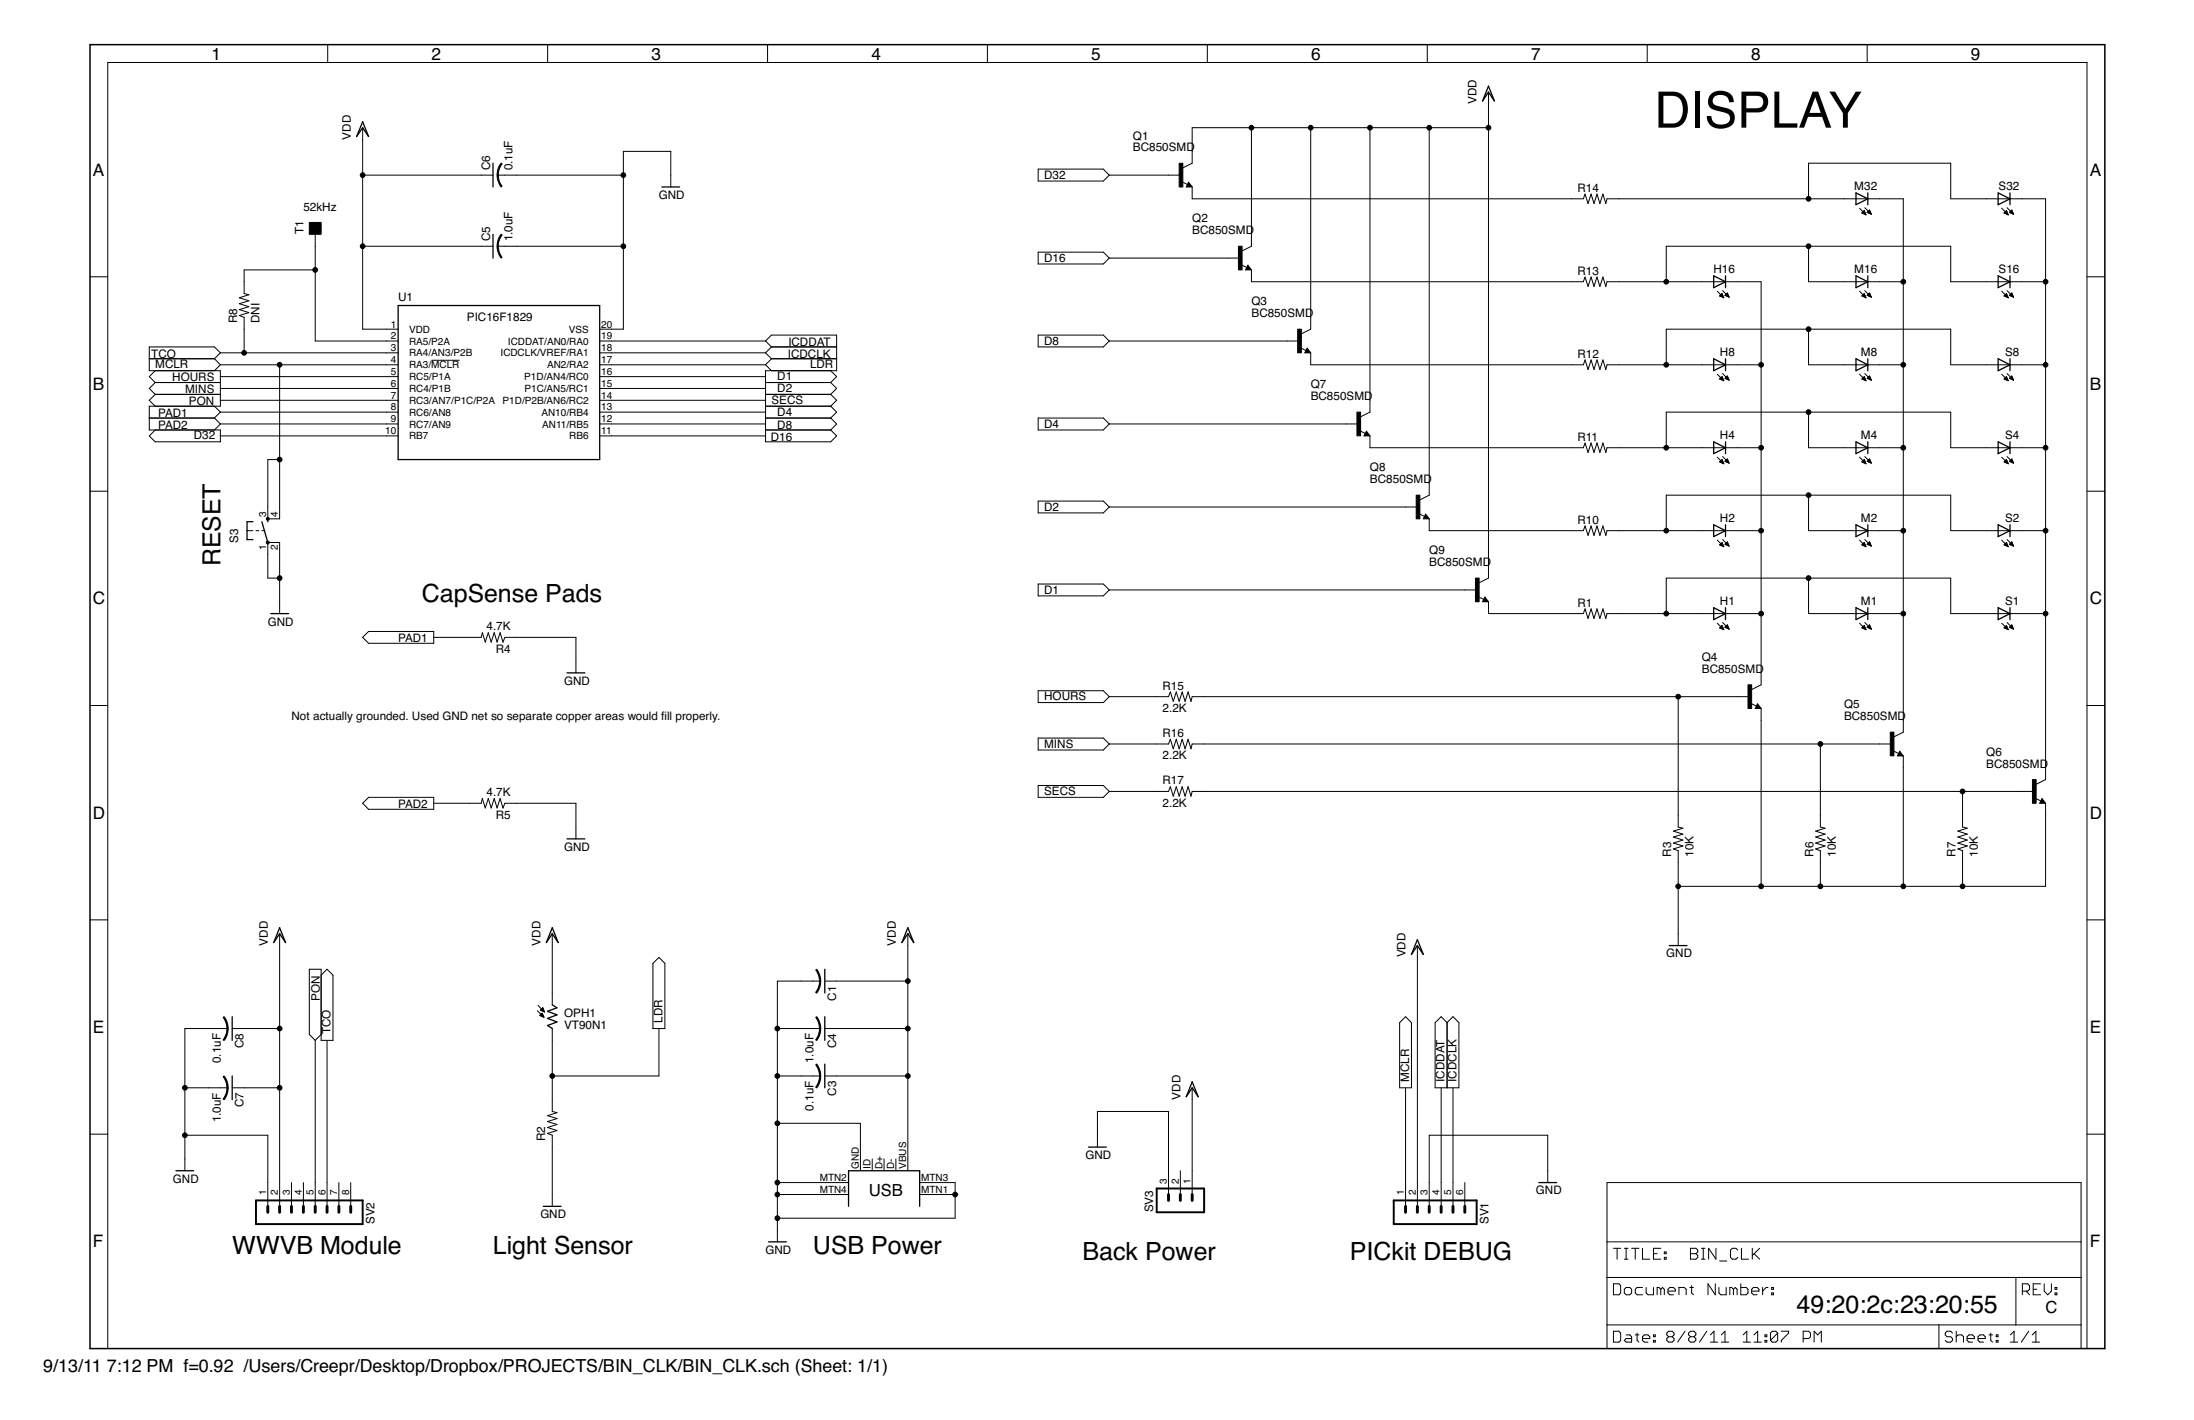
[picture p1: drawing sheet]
<svg xmlns="http://www.w3.org/2000/svg" width="432mm" height="279mm" viewBox="0 0 432 279" stroke-linecap="round" stroke-linejoin="round" font-family="sans-serif">
<defs><g id="words">
<text font-size="9.9" x="325.6" y="25.1">DISPLAY</text>
<g font-size="4.9">
<text x="43.4" y="111.4" transform="rotate(-90 43.4 111.4)">RESET</text>
<text x="83" y="118.4">CapSense Pads</text>
<text x="45.7" y="246.7">WWVB Module</text>
<text x="97" y="246.7">Light Sensor</text>
<text x="160" y="246.7">USB Power</text>
<text x="213" y="247.8">Back Power</text>
<text x="265.7" y="247.8">PICkit DEBUG</text>
<text x="353.6" y="258.3">49:20:2c:23:20:55</text>
</g>
<g font-size="3.5">
<text x="8.5" y="269.9">9/13/11</text>
<text x="21" y="269.9">7:12 PM f=0.92 /Users/Creepr/Desktop/Dropbox/PROJECTS/BIN_CLK/BIN_CLK.sch (Sheet: 1/1)</text>
</g>
<g font-size="3.4">
<text x="41.7" y="11.7">1</text>
<text x="84.9" y="11.7">2</text>
<text x="128.2" y="11.7">3</text>
<text x="171.5" y="11.7">4</text>
<text x="214.8" y="11.7">5</text>
<text x="258.1" y="11.7">6</text>
<text x="301.3" y="11.7">7</text>
<text x="344.6" y="11.7">8</text>
<text x="387.9" y="11.7">9</text>
<text x="18.3" y="34.6">A</text>
<text x="411.3" y="34.6">A</text>
<text x="18.3" y="76.8">B</text>
<text x="411.3" y="76.8">B</text>
<text x="18.3" y="118.9">C</text>
<text x="411.3" y="118.9">C</text>
<text x="18.3" y="161.1">D</text>
<text x="411.3" y="161.1">D</text>
<text x="18.3" y="203.3">E</text>
<text x="411.3" y="203.3">E</text>
<text x="18.3" y="245.5">F</text>
<text x="411.3" y="245.5">F</text>
</g>
<g font-size="3.3">
<text x="171" y="235.3">USB</text>
<text x="402.6" y="258.3">C</text>
</g>
<g font-size="2.3">
<text x="290.6" y="20.5" transform="rotate(-90 290.6 20.5)">VDD</text>
<text x="69" y="27.5" transform="rotate(-90 69 27.5)">VDD</text>
<text x="223" y="29.8">BC850SMD</text>
<text x="223" y="27.5">Q1</text>
<text x="96.4" y="33.5" transform="rotate(-90 96.4 33.5)">C6</text>
<text x="100.9" y="33.5" transform="rotate(-90 100.9 33.5)">0.1uF</text>
<text x="205.5" y="35.1">D32</text>
<text x="59.7" y="41.4">52kHz</text>
<text x="129.7" y="39.1">GND</text>
<text x="310.4" y="37.7">R14</text>
<text x="364.9" y="37.5">M32</text>
<text x="393.3" y="37.5">S32</text>
<text x="59.7" y="46.1" transform="rotate(-90 59.7 46.1)">T1</text>
<text x="96.4" y="47.5" transform="rotate(-90 96.4 47.5)">C5</text>
<text x="100.9" y="47.5" transform="rotate(-90 100.9 47.5)">1.0uF</text>
<text x="234.6" y="46.1">BC850SMD</text>
<text x="234.6" y="43.8">Q2</text>
<text x="205.5" y="51.5">D16</text>
<text x="337.2" y="53.8">H16</text>
<text x="364.9" y="53.8">M16</text>
<text x="393.3" y="53.8">S16</text>
<text x="78.4" y="59.2">U1</text>
<text x="310.4" y="54.1">R13</text>
<text x="46.7" y="63.6" transform="rotate(-90 46.7 63.6)">R8</text>
<text x="51.1" y="63.6" transform="rotate(-90 51.1 63.6)">DNI</text>
<text x="91.9" y="63.1">PIC16F1829</text>
<text x="246.3" y="62.4">BC850SMD</text>
<text x="246.3" y="60.1">Q3</text>
<text x="29.8" y="70.4">TCO</text>
<text x="155.1" y="70.4">ICDCLK</text>
<text x="155.2" y="68">ICDDAT</text>
<text x="205.5" y="67.8">D8</text>
<text x="310.4" y="70.4">R12</text>
<text x="338.5" y="70.1">H8</text>
<text x="366.2" y="70.1">M8</text>
<text x="394.6" y="70.1">S8</text>
<text x="30.5" y="72.5">MCLR</text>
<text x="33.9" y="75">HOURS</text>
<text x="36.4" y="77.4">MINS</text>
<text x="153" y="74.8">D1</text>
<text x="153" y="77.1">D2</text>
<text x="159.4" y="72.5">LDR</text>
<text x="258" y="76.4">Q7</text>
<text x="31.1" y="82">PAD1</text>
<text x="37.2" y="79.7">PON</text>
<text x="151.8" y="79.5">SECS</text>
<text x="153" y="81.8">D4</text>
<text x="258" y="78.8">BC850SMD</text>
<text x="31.1" y="84.4">PAD2</text>
<text x="38.1" y="86.5">D32</text>
<text x="151.7" y="86.7">D16</text>
<text x="153" y="84.4">D8</text>
<text x="205.5" y="84.1">D4</text>
<text x="310.4" y="86.7">R11</text>
<text x="338.5" y="86.5">H4</text>
<text x="366.2" y="86.5">M4</text>
<text x="394.6" y="86.5">S4</text>
<text x="269.6" y="95.1">BC850SMD</text>
<text x="269.6" y="92.8">Q8</text>
<text x="205.5" y="100.5">D2</text>
<text x="46.9" y="106.8" transform="rotate(-90 46.9 106.8)">S3</text>
<text x="310.4" y="103">R10</text>
<text x="338.5" y="102.8">H2</text>
<text x="366.2" y="102.8">M2</text>
<text x="394.6" y="102.8">S2</text>
<text x="281.3" y="111.4">BC850SMD</text>
<text x="281.3" y="109.1">Q9</text>
<text x="205.5" y="116.8">D1</text>
<text x="310.4" y="119.4">R1</text>
<text x="338.5" y="119.1">H1</text>
<text x="366.2" y="119.1">M1</text>
<text x="394.6" y="119.1">S1</text>
<text x="52.7" y="123.1">GND</text>
<text x="95.7" y="124">4.7K</text>
<text x="78.4" y="126.3">PAD1</text>
<text x="97.6" y="128.4">R4</text>
<text x="334.9" y="130.1">Q4</text>
<text x="111" y="134.7">GND</text>
<text x="205.5" y="137.8">HOURS</text>
<text x="228.8" y="135.7">R15</text>
<text x="334.9" y="132.4">BC850SMD</text>
<text x="57.4" y="141.7">Not actually grounded. Used GND net so separate copper areas would fll properly.</text>
<text x="130.1" y="141.7">i</text>
<text x="228.8" y="140.1">2.2K</text>
<text x="362.9" y="141.7">BC850SMD</text>
<text x="362.9" y="139.4">Q5</text>
<text x="205.5" y="147.1">MINS</text>
<text x="228.8" y="149.4">2.2K</text>
<text x="228.8" y="145">R16</text>
<text x="390.9" y="148.7">Q6</text>
<text x="228.8" y="154.4">R17</text>
<text x="390.9" y="151.1">BC850SMD</text>
<text x="78.4" y="159">PAD2</text>
<text x="95.7" y="156.7">4.7K</text>
<text x="97.6" y="161.1">R5</text>
<text x="205.5" y="156.4">SECS</text>
<text x="228.8" y="158.8">2.2K</text>
<text x="111" y="167.4">GND</text>
<text x="328.9" y="168.6" transform="rotate(-90 328.9 168.6)">R3</text>
<text x="333.3" y="168.6" transform="rotate(-90 333.3 168.6)">10K</text>
<text x="356.9" y="168.6" transform="rotate(-90 356.9 168.6)">R6</text>
<text x="361.3" y="168.6" transform="rotate(-90 361.3 168.6)">10K</text>
<text x="384.9" y="168.6" transform="rotate(-90 384.9 168.6)">R7</text>
<text x="389.3" y="168.6" transform="rotate(-90 389.3 168.6)">10K</text>
<text x="52.7" y="186" transform="rotate(-90 52.7 186)">VDD</text>
<text x="106.4" y="186" transform="rotate(-90 106.4 186)">VDD</text>
<text x="176.3" y="186" transform="rotate(-90 176.3 186)">VDD</text>
<text x="276.6" y="188.4" transform="rotate(-90 276.6 188.4)">VDD</text>
<text x="327.9" y="188.4">GND</text>
<text x="63" y="196.9" transform="rotate(-90 63 196.9)">PON</text>
<text x="164.5" y="196.9" transform="rotate(-90 164.5 196.9)">C1</text>
<text x="65.1" y="203.5" transform="rotate(-90 65.1 203.5)">TCO</text>
<text x="111" y="202.4">VT90N1</text>
<text x="111" y="200">OPH1</text>
<text x="130.4" y="201.2" transform="rotate(-90 130.4 201.2)">LDR</text>
<text x="43.5" y="209.2" transform="rotate(-90 43.5 209.2)">0.1uF</text>
<text x="47.9" y="206.2" transform="rotate(-90 47.9 206.2)">C8</text>
<text x="160.1" y="209.2" transform="rotate(-90 160.1 209.2)">1.0uF</text>
<text x="164.5" y="206.2" transform="rotate(-90 164.5 206.2)">C4</text>
<text x="164.5" y="215.6" transform="rotate(-90 164.5 215.6)">C3</text>
<text x="277.3" y="212.9" transform="rotate(-90 277.3 212.9)">MCLR</text>
<text x="284.3" y="212.9" transform="rotate(-90 284.3 212.9)">ICDDAT</text>
<text x="286.7" y="212.9" transform="rotate(-90 286.7 212.9)">ICDCLK</text>
<text x="43.5" y="220.9" transform="rotate(-90 43.5 220.9)">1.0uF</text>
<text x="47.9" y="217.9" transform="rotate(-90 47.9 217.9)">C7</text>
<text x="160.1" y="218.5" transform="rotate(-90 160.1 218.5)">0.1uF</text>
<text x="232.3" y="216.4" transform="rotate(-90 232.3 216.4)">VDD</text>
<text x="107.3" y="224.5" transform="rotate(-90 107.3 224.5)">R2</text>
<text x="34" y="232.7">GND</text>
<text x="213.6" y="228">GND</text>
<text x="106.4" y="239.7">GND</text>
<text x="226.9" y="238.5" transform="rotate(-90 226.9 238.5)">SV3</text>
<text x="302.3" y="235">GND</text>
<text x="73.7" y="240.9" transform="rotate(-90 73.7 240.9)">SV2</text>
<text x="293" y="240.9" transform="rotate(-90 293 240.9)">SV1</text>
<text x="150.7" y="246.7">GND</text>
</g>
<g font-size="2">
<text x="76.9" y="64.4">1</text>
<text x="80.5" y="65.5">VDD</text>
<text x="112" y="65.5">VSS</text>
<text x="118.3" y="64.4">20</text>
<text x="76.9" y="66.8">2</text>
<text x="76.9" y="69.1">3</text>
<text x="76.9" y="71.4">4</text>
<text x="80.5" y="67.8">RA5/P2A</text>
<text x="80.5" y="70.1">RA4/AN3/P2B</text>
<text x="98.5" y="70.1">ICDCLK/VREF/RA1</text>
<text x="100" y="67.8">ICDDAT/AN0/RA0</text>
<text x="118.3" y="71.4">17</text>
<text x="118.3" y="69.1">18</text>
<text x="118.3" y="66.8">19</text>
<text x="76.9" y="73.8">5</text>
<text x="76.9" y="76.1">6</text>
<text x="80.5" y="72.5">RA3/MCLR</text>
<text x="80.5" y="74.8">RC5/P1A</text>
<text x="80.5" y="77.1">RC4/P1B</text>
<text x="103.2" y="74.8">P1D/AN4/RC0</text>
<text x="103.2" y="77.1">P1C/AN5/RC1</text>
<text x="107.7" y="72.5">AN2/RA2</text>
<text x="118.3" y="76.1">15</text>
<text x="118.3" y="73.8">16</text>
<text x="76.9" y="78.4">7</text>
<text x="76.9" y="80.8">8</text>
<text x="76.9" y="83.1">9</text>
<text x="80.5" y="79.5">RC3/AN7/P1C/P2A</text>
<text x="80.5" y="81.8">RC6/AN8</text>
<text x="98.9" y="79.5">P1D/P2B/AN6/RC2</text>
<text x="106.6" y="81.8">AN10/RB4</text>
<text x="118.3" y="83.1">12</text>
<text x="118.3" y="80.8">13</text>
<text x="118.3" y="78.4">14</text>
<text x="75.8" y="85.4">10</text>
<text x="80.5" y="84.1">RC7/AN9</text>
<text x="80.5" y="86.5">RB7</text>
<text x="106.7" y="84.1">AN11/RB5</text>
<text x="112" y="86.5">RB6</text>
<text x="118.3" y="85.4">11</text>
<text x="52.4" y="101.8" transform="rotate(-90 52.4 101.8)">3</text>
<text x="54.7" y="101.8" transform="rotate(-90 54.7 101.8)">4</text>
<text x="52.4" y="108.2" transform="rotate(-90 52.4 108.2)">1</text>
<text x="54.7" y="108.2" transform="rotate(-90 54.7 108.2)">2</text>
<text x="161.3" y="232.4">MTN2</text>
<text x="169" y="230" transform="rotate(-90 169 230)">GND</text>
<text x="171.3" y="230" transform="rotate(-90 171.3 230)">ID</text>
<text x="173.7" y="230" transform="rotate(-90 173.7 230)">D+</text>
<text x="176" y="230" transform="rotate(-90 176 230)">D-</text>
<text x="178.3" y="230" transform="rotate(-90 178.3 230)">VBUS</text>
<text x="181.3" y="232.4">MTN3</text>
<text x="229.6" y="232.9" transform="rotate(-90 229.6 232.9)">3</text>
<text x="232" y="232.9" transform="rotate(-90 232 232.9)">2</text>
<text x="234.3" y="232.9" transform="rotate(-90 234.3 232.9)">1</text>
<text x="52.4" y="235.2" transform="rotate(-90 52.4 235.2)">1</text>
<text x="54.7" y="235.2" transform="rotate(-90 54.7 235.2)">2</text>
<text x="57" y="235.2" transform="rotate(-90 57 235.2)">3</text>
<text x="59.4" y="235.2" transform="rotate(-90 59.4 235.2)">4</text>
<text x="61.7" y="235.2" transform="rotate(-90 61.7 235.2)">5</text>
<text x="64" y="235.2" transform="rotate(-90 64 235.2)">6</text>
<text x="66.4" y="235.2" transform="rotate(-90 66.4 235.2)">7</text>
<text x="68.7" y="235.2" transform="rotate(-90 68.7 235.2)">8</text>
<text x="161.3" y="234.7">MTN4</text>
<text x="181.3" y="234.7">MTN1</text>
<text x="276.3" y="235.2" transform="rotate(-90 276.3 235.2)">1</text>
<text x="278.6" y="235.2" transform="rotate(-90 278.6 235.2)">2</text>
<text x="281" y="235.2" transform="rotate(-90 281 235.2)">3</text>
<text x="283.3" y="235.2" transform="rotate(-90 283.3 235.2)">4</text>
<text x="285.6" y="235.2" transform="rotate(-90 285.6 235.2)">5</text>
<text x="288" y="235.2" transform="rotate(-90 288 235.2)">6</text>
</g>
</g></defs>
<g fill="#000" stroke="#000" stroke-width=".2">
<path d="M21.2 12.3v253zM64.5 8.8v3.5zM107.8 8.8v3.5zM151.1 8.8v3.5zM194.3 8.8v3.5zM237.6 8.8v3.5zM280.9 8.8v3.5zM324.2 8.8v3.5zM367.5 8.8v3.5zM21.2 12.3h389.5zM71.4 25.1v2.4zM71.4 27.5v7z"/>
<path d="M94.7 34.5h2.3zM71.4 34.5h23.3zM98 34.5h1.4zM99.4 34.5h2.3zM101.7 34.5h21zM122.7 29.8v4.7zM122.7 29.8h9.3zM132 34.5v2.3zM132 29.8v4.7zM204.3 33.3v2.3zM204.3 35.6h12.8zM204.3 33.3h12.8z"/>
<path d="M217.1 33.3l1.2 1.2zM218.3 34.5l-1.2 1.1zM230 34.5h2.3zM218.3 34.5h11.7zM233.9 35.9l-.4 .9zM232.6 35.8l1.1 .5zM233.9 35.9l.7 .9zM234.6 36.8v2.3zM234.6 29.8v2.3zM232.8 33l1.8-.9zM233.5 36.8h1.1zM234.6 25.1v4.7z"/>
<path d="M234.6 39.1h74.7zM234.6 25.1h11.7zM246.3 25.1h11.7zM258 25.1h11.6zM269.6 25.1h11.7zM292.9 18.1v2.3zM281.3 25.1h11.6zM292.9 20.4v4.7zM309.3 39.1h2.3zM312 38.2l-.4 .9zM312 38.2l.5 1.8zM313.1 38.2l.6 1.8z"/>
<path d="M314.3 38.2l.6 1.8zM315.5 38.2l.5 1.8zM316.3 39.1h2.3zM318.6 39.1h37.3zM355.9 32.1v7zM355.9 39.1h7zM362.9 39.1h2.4zM365.3 39.1h2.3zM367.6 39.1h2.3zM369.9 39.1h4.7zM383.9 32.1v7zM355.9 32.1h28z"/>
<path d="M390.9 39.1h2.4zM383.9 39.1h7zM393.3 39.1h2.3zM395.6 39.1h2.3zM397.9 39.1h4.7zM17.7 54.5h3.5zM47.1 59.8l1.9-.6zM47.1 58.6l1.9-.6zM48 55.4v2.4zM48 53.1v2.3zM47.1 58.6l1.9 .6zM48 57.8l1 .2z"/>
<path d="M62 46.1v2.4zM62 48.5v4.6zM62 53.1v14zM48 53.1h14zM71.4 34.5v14zM94.7 48.5h2.3zM71.4 48.5h23.3zM98 48.5h1.4zM99.4 48.5h2.3zM101.7 48.5h21zM122.7 34.5v14zM204.3 49.6v2.3z"/>
<path d="M204.3 51.9h12.8zM204.3 49.6h12.8zM217.1 49.6l1.2 1.2zM218.3 50.8l-1.2 1.1zM241.6 50.8h2.4zM218.3 50.8h23.3zM245.6 52.2l-.5 .9zM244.3 52.1l1.1 .5zM245.6 52.2l.7 .9zM246.3 53.1v2.3zM246.3 46.1v2.4zM244.4 49.4l1.9-.9z"/>
<path d="M245.1 53.1h1.2zM246.3 25.1v21zM246.3 55.4h63zM309.3 55.4h2.3zM312 54.5l-.4 .9zM312 54.5l.5 1.9zM313.1 54.5l-.6 1.9zM313.1 38.2l-.6 1.8zM313.1 54.5l.6 1.9zM314.3 54.5l-.6 1.9zM314.3 38.2l-.6 1.8zM314.3 54.5l.6 1.9z"/>
<path d="M315.5 54.5l-.6 1.9zM315.5 38.2l-.6 1.8zM315.5 54.5l.5 1.9zM316.3 55.4l-.3 1zM316.3 39.1l-.3 .9zM316.3 55.4h2.3zM318.6 55.4h9.3zM327.9 48.5v6.9zM327.9 55.4h7zM334.9 55.4h2.4zM337.3 55.4h2.3zM338 57.3l1.3 1.3z"/>
<path d="M338.4 58.2l.5-.4zM338.5 58.3h.6zM338.5 58.1h.6zM338.6 58h.4zM338.7 58.4h.5zM338.8 57.9h.2zM338.9 57.8l.4 .8zM339 58.5h.2zM339 57.2l1.3 1.3zM338.4 58.2l.9 .4zM340 57.7l-.5 .4zM339.5 58.1h.7z"/>
<path d="M339.6 58h.5zM339.7 57.9h.4zM339.8 58.3h.4zM339.8 57.8h.2zM340 57.7l.3 .8zM340 58.4h.3zM339.5 58.1l.8 .4zM339.6 55.4h2.3zM341.9 55.4h4.7zM346.6 55.4v16.4zM355.9 48.5v6.9zM355.9 55.4h7z"/>
<path d="M327.9 48.5h28zM362.9 55.4h2.4zM365.3 55.4h2.3zM366 57.3l1.2 1.3zM366 41l1.2 1.3zM366.4 58.2l.5-.4zM366.4 41.9l.5-.5zM366.4 41.9h.7zM366.5 58.3h.6zM366.5 58.1h.6zM366.5 41.8h.6zM366.6 58h.4z"/>
<path d="M366.6 42h.5zM366.6 41.7h.4zM366.7 58.4h.4zM366.8 57.9h.2zM366.8 41.6h.1zM366.9 57.8l.3 .8zM366.9 41.4l.3 .9zM366.9 42.1h.3zM366.9 58.5h.3zM367 57.2l1.3 1.3zM367 40.9l1.3 1.2zM366.4 58.2l.8 .4z"/>
<path d="M366.4 41.9l.8 .4zM367.5 58.1l.4-.4zM367.5 41.8l.4-.5zM367.5 41.8h.7zM367.5 58.1h.7zM367.6 58h.5zM367.6 41.7h.5zM367.7 57.9h.4zM367.7 41.6h.3zM367.7 41.9h.5zM367.8 58.3h.4zM367.8 57.8h.2z"/>
<path d="M367.8 41.5h.2zM367.9 57.7l.4 .8zM367.9 41.3l.4 .8zM368 42h.2zM368 58.4h.2zM367.5 58.1l.8 .4zM367.5 41.8l.8 .3zM367.6 55.4h2.3zM369.9 55.4h4.7zM374.6 39.1v16.3zM383.9 48.5v6.9zM355.9 48.5h28z"/>
<path d="M390.9 55.4h2.4zM383.9 55.4h7zM393.3 55.4h2.3zM394 57.3l1.2 1.3zM394 41l1.2 1.3zM394.4 58.2l.5-.4zM394.4 41.9l.5-.5zM394.4 58.3h.7zM394.4 41.9h.7zM394.5 58.1h.5zM394.5 41.8h.5zM394.6 58h.4z"/>
<path d="M394.7 42h.4zM394.7 41.7h.3zM394.7 58.4h.4zM394.7 57.9h.2zM394.8 41.6h.1zM394.9 57.8l.3 .8zM394.9 41.4l.3 .9zM394.9 42.1h.3zM394.9 58.5h.3zM395 57.2l1.3 1.3zM395 40.9l1.3 1.2zM394.4 58.2l.8 .4z"/>
<path d="M394.4 41.9l.8 .4zM395.5 58.1l.4-.4zM395.5 41.8l.4-.5zM395.5 41.8h.6zM395.5 58.1h.6zM395.6 58h.5zM395.6 41.7h.5zM395.7 57.9h.3zM395.7 41.6h.3zM395.7 41.9h.5zM395.8 58.3h.4zM395.8 57.8h.2z"/>
<path d="M395.8 41.5h.2zM395.9 57.7l.4 .8zM395.9 41.3l.4 .8zM396 42h.2zM396 58.4h.2zM395.5 58.1l.8 .4zM395.5 41.8l.8 .3zM395.6 55.4h2.3zM397.9 55.4h4.7zM402.6 39.1v16.3zM410.7 54.5h3.6zM29.4 68.3v2.3z"/>
<path d="M29.4 70.6h12.8zM29.4 74.1l1.1 1.2zM29.4 74.1l1.1-1.2zM29.4 76.4l1.1 1.2zM29.4 76.4l1.1-1.1zM29.4 79.9v2.4zM29.4 70.6v2.3zM29.4 72.9h12.8zM29.4 78.8l1.1 1.1zM29.4 78.8l1.1-1.2zM30.5 75.3h12.9zM30.5 77.6h12.9z"/>
<path d="M30.5 79.9h12.9zM29.4 68.3h12.8zM29.4 79.9h12.8zM42.2 68.3l1.2 1.1zM43.4 69.4l-1.2 1.2zM43.4 72.9v2.4zM30.5 72.9h12.9zM43.4 75.3v2.3zM42.2 70.6l1.2 1.2zM43.4 71.8l-1.2 1.1zM43.4 77.6v2.3zM43.4 69.4h4.6z"/>
<path d="M43.4 71.8h11.6zM43.4 78.8h32.6zM47.1 62.1l1.9-.6zM47.1 60.9l1.9-.6zM48 62.4v2.4zM47.1 62.1l.9 .3zM48 69.4h28zM48 64.8v4.6zM47.1 60.9l1.9 .6zM47.1 59.8l1.9 .5zM55 71.8h21zM62 67.1h14z"/>
<path d="M71.4 48.5v16.3zM76 64.8h2.4zM76 67.1h2.4zM76 69.4h2.4zM76 71.8h2.4zM76 74.1h2.4zM76 76.4h2.4zM76 78.8h2.4zM43.4 76.4h32.6zM43.4 74.1h32.6zM71.4 64.8h4.6zM84.9 70.9h5.5z"/>
<path d="M118 78.8h2.4zM118 76.4h2.4zM118 74.1h2.4zM118 71.8h2.4zM118 69.4h2.4zM118 67.1h2.4zM118 64.8h2.4zM120.4 64.8h2.3zM122.7 48.5v16.3zM150.7 72.9v2.4zM150.7 72.9h12.8zM150.7 75.3v2.3z"/>
<path d="M150.7 75.3h12.8zM150.7 79.9h12.8zM150.7 71.8l1.1 1.1zM151.8 70.6l-1.1 1.2zM150.7 77.6v2.3zM150.7 67.1l1.1 1.2zM151.8 65.9l-1.1 1.2zM150.7 69.4l1.1 1.2zM150.7 69.4l1.1-1.1zM120.4 71.8h30.3zM120.4 78.8h30.3zM120.4 74.1h30.3z"/>
<path d="M120.4 76.4h30.3zM120.4 67.1h30.3zM120.4 69.4h30.3zM151.8 72.9h12.9zM151.8 68.3h12.9zM151.8 70.6h12.9zM150.7 77.6h12.8zM164.7 74.1l-1.2 1.2zM163.5 72.9l1.2 1.2zM164.7 76.4l-1.2 1.2zM163.5 75.3l1.2 1.1zM164.7 70.6v2.3z"/>
<path d="M163.5 77.6l1.2 1.2zM164.7 78.8l-1.2 1.1zM164.7 65.9v2.4zM151.8 65.9h12.9zM164.7 68.3v2.3zM204.3 65.9v2.4zM204.3 68.3h12.8zM204.3 65.9h12.8zM217.1 65.9l1.2 1.2zM218.3 67.1l-1.2 1.2zM253.3 67.1h2.3zM218.3 67.1h35z"/>
<path d="M257.3 68.5l-.5 .9zM255.9 68.4l1.1 .6zM257.3 68.5l.7 .9zM258 69.4v2.4zM258 62.4v2.4zM256.1 65.7l1.9-.9zM256.8 69.4h1.2zM258 25.1v37.3zM269.6 78.8v2.3zM269.6 25.1v53.7zM309.3 71.8h2.3zM258 71.8h51.3z"/>
<path d="M312 70.8l-.4 1zM312 70.8l.5 1.9zM313.1 70.8l-.6 1.9zM313.1 70.8l.6 1.9zM314.3 70.8l-.6 1.9zM314.3 70.8l.6 1.9zM315.5 70.8l-.6 1.9zM315.5 70.8l.5 1.9zM316.3 71.8l-.3 .9zM316.3 71.8h2.3zM318.6 71.8h9.3zM327.9 64.8v7z"/>
<path d="M327.9 71.8h7zM334.9 71.8h2.4zM337.3 71.8h2.3zM338 73.6l1.3 1.3zM338.9 74.1l-.5 .5zM338.5 74.6h.6zM338.5 74.5h.6zM338.6 74.4h.4zM338.7 74.3h.3zM338.8 74.7h.4zM338.8 74.2h.1zM338.9 74.1l.4 .8z"/>
<path d="M339 74.8h.2zM339 73.5l1.3 1.3zM338.4 74.6l.9 .3zM340 74l-.5 .4zM339.6 74.4h.5zM339.6 74.5h.6zM339.7 74.3h.4zM339.8 74.2h.2zM339.8 74.6h.4zM339.9 74.1h.1zM340 74l.3 .8zM340.1 74.7h.2z"/>
<path d="M339.5 74.4l.8 .4zM339.6 71.8h2.3zM341.9 71.8h4.7zM346.6 71.8v16.3zM355.9 64.8v7zM355.9 71.8h7zM327.9 64.8h28zM362.9 71.8h2.4zM365.3 71.8h2.3zM366 73.6l1.2 1.3zM366.9 74.1l-.5 .5zM366.5 74.6h.6z"/>
<path d="M366.5 74.5h.6zM366.6 74.4h.4zM366.7 74.3h.3zM366.8 74.7h.4zM366.9 74.1l.3 .8zM367 73.5l1.3 1.3zM367 74.8h.2zM366.4 74.6l.8 .3zM367.5 74.4l.4-.4zM367.6 74.5h.6zM367.6 74.4h.5zM367.7 74.3h.4z"/>
<path d="M367.8 74.2h.2zM367.8 74.6h.4zM367.9 74.1h.1zM367.9 74l.4 .8zM368.1 74.7h.2zM367.5 74.4l.8 .4zM367.6 71.8h2.3zM369.9 71.8h4.7zM374.6 55.4v16.4zM383.9 64.8v7zM355.9 64.8h28zM390.9 71.8h2.4z"/>
<path d="M383.9 71.8h7zM393.3 71.8h2.3zM394 73.6l1.2 1.3zM394.9 74.1l-.5 .5zM394.5 74.6h.6zM394.5 74.5h.6zM394.6 74.4h.4zM394.7 74.3h.2zM394.7 74.7h.4zM394.9 74.1l.3 .8zM395 74.8h.2zM395 73.5l1.3 1.3z"/>
<path d="M394.4 74.6l.8 .3zM395.5 74.4l.4-.4zM395.5 74.4h.6zM395.6 74.5h.6zM395.6 74.3h.4zM395.8 74.2h.2zM395.8 74.6h.4zM395.9 74.1h.1zM395.9 74l.4 .8zM396.1 74.7h.1zM395.5 74.4l.8 .4zM395.6 71.8h2.3z"/>
<path d="M397.9 71.8h4.7zM402.6 55.4v16.4zM17.7 96.6h3.5zM29.4 85.8l1.1 1.1zM29.4 85.8l1.1-1.2zM29.4 82.3h12.8zM29.4 82.3v2.3zM29.4 84.6h12.8zM30.5 86.9h12.9zM43.4 84.6v2.3zM30.5 84.6h12.9zM42.2 79.9l1.2 1.2z"/>
<path d="M43.4 81.1l-1.2 1.2zM42.2 82.3l1.2 1.1zM43.4 83.4l-1.2 1.2zM43.4 85.8h32.6zM52.7 99.8v2.3zM52.7 90.4h2.3zM52.7 90.4v9.4zM55 99.8v2.3zM55 90.4v9.4zM55 71.8v18.6zM76 81.1h2.4zM76 83.4h2.4z"/>
<path d="M76 85.8h2.4zM43.4 81.1h32.6zM43.4 83.4h32.6zM118 85.8h2.4zM118 83.4h2.4zM118 81.1h2.4zM150.7 84.6v2.3zM150.7 86.9h12.8zM150.7 82.3v2.3zM150.7 84.6h12.8zM150.7 79.9v2.4zM120.4 85.8h30.3z"/>
<path d="M120.4 83.4h30.3zM120.4 81.1h30.3zM150.7 82.3h12.8zM163.5 84.6l1.2 1.2zM164.7 85.8l-1.2 1.1zM163.5 82.3l1.2 1.1zM164.7 83.4l-1.2 1.2zM164.7 81.1l-1.2 1.2zM163.5 79.9l1.2 1.2zM204.3 82.3v2.3zM204.3 84.6h12.8zM204.3 98.6v2.3z"/>
<path d="M204.3 82.3h12.8zM204.3 98.6h12.8zM217.1 82.3l1.2 1.1zM218.3 83.4l-1.2 1.2zM217.1 98.6l1.2 1.2zM218.3 99.8l-1.2 1.1zM265 83.4h2.3zM218.3 83.4h46.7zM268.9 84.8l-.4 1zM267.6 84.7l1.1 .6zM268.9 84.8l.7 1zM269.6 85.8v2.3z"/>
<path d="M267.8 82l1.8-.9zM268.5 85.8h1.1zM269.6 88.1h39.7zM276.6 99.8h2.4zM218.3 99.8h58.3zM281.3 95.1v2.3zM279.4 98.4l1.9-1zM281.3 25.1v70zM309.3 88.1h2.3zM312 87.2l-.4 .9zM312 87.2l.5 1.8zM313.1 87.2l-.6 1.8z"/>
<path d="M313.1 87.2l.6 1.8zM314.3 87.2l-.6 1.8zM314.3 87.2l.6 1.8zM315.5 87.2l-.6 1.8zM315.5 87.2l.5 1.8zM316.3 88.1l-.3 .9zM316.3 88.1h2.3zM318.6 88.1h9.3zM327.9 97.4v7zM327.9 81.1v7zM327.9 88.1h7zM334.9 88.1h2.4z"/>
<path d="M337.3 88.1h2.3zM338 90l1.3 1.2zM338.4 90.9l.5-.5zM338.5 90.8h.6zM338.6 90.9h.5zM338.6 90.7h.4zM338.7 90.6h.3zM338.8 91.1h.4zM338.8 90.5h.1zM338.9 90.4l.4 .8zM339 89.8l1.3 1.3zM339.1 91.2h.1z"/>
<path d="M338.4 90.9l.9 .3zM340 90.3l-.5 .5zM339.5 90.7h.6zM339.6 90.8h.6zM339.6 90.6h.5zM339.7 90.5h.3zM339.9 90.4h.1zM339.9 90.9h.3zM340 90.3l.3 .8zM340.1 91.1h.2zM339.5 90.8l.8 .3zM339.6 88.1h2.3z"/>
<path d="M341.9 88.1h4.7zM346.6 88.1v16.3zM355.9 97.4v7zM327.9 97.4h28zM355.9 81.1v7zM355.9 88.1h7zM327.9 81.1h28zM362.9 88.1h2.4zM365.3 88.1h2.3zM366 90l1.2 1.2zM366.4 90.9l.5-.5zM366.5 90.8h.6z"/>
<path d="M366.5 90.9h.6zM366.6 90.7h.4zM366.7 90.6h.3zM366.8 91.1h.4zM366.8 90.5h.1zM366.9 90.4l.3 .8zM367 89.8l1.3 1.3zM367.1 91.2h.1zM366.4 90.9l.8 .3zM367.9 90.3l-.4 .5zM367.5 90.7h.6zM367.6 90.8h.6z"/>
<path d="M367.6 90.6h.5zM367.7 90.5h.3zM367.9 90.4h.1zM367.9 90.9h.3zM367.9 90.3l.4 .8zM368.1 91.1h.2zM367.5 90.8l.8 .3zM367.6 88.1h2.3zM369.9 88.1h4.7zM374.6 71.8v16.3zM355.9 97.4h28zM383.9 81.1v7z"/>
<path d="M355.9 81.1h28zM390.9 88.1h2.4zM383.9 88.1h7zM393.3 88.1h2.3zM394 90l1.2 1.2zM394.4 90.9l.5-.5zM394.5 90.8h.6zM394.5 90.9h.6zM394.6 90.7h.4zM394.7 90.6h.3zM394.8 91.1h.4zM394.8 90.5h.1z"/>
<path d="M394.9 90.4l.3 .8zM395 89.8l1.3 1.3zM395 91.2h.2zM394.4 90.9l.8 .3zM395.9 90.3l-.4 .5zM395.5 90.7h.6zM395.6 90.8h.6zM395.6 90.6h.5zM395.7 90.5h.3zM395.8 90.4h.2zM395.9 90.9h.3zM395.9 90.3l.4 .8z"/>
<path d="M396.1 91.1h.2zM395.5 90.8l.8 .3zM395.6 88.1h2.3zM397.9 88.1h4.7zM402.6 71.8v16.3zM410.7 96.6h3.6zM48.6 104.4h1.2zM50.4 104.4h.5zM51.5 104.4h.6zM52.7 106.7v2.4zM52.7 109.1v4.6zM52.7 113.7h2.3z"/>
<path d="M55 106.7v2.4zM52.7 102.1h2.3zM52.7 106.7h2.3zM55 118.4v2.3zM55 109.1v4.6zM55 113.7v4.7zM204.3 100.9h12.8zM204.3 114.9v2.3zM204.3 117.2h12.8zM204.3 114.9h12.8zM217.1 114.9l1.2 1.2zM218.3 116.1l-1.2 1.1z"/>
<path d="M280.6 101.2l-.5 .9zM279.3 101.1l1.1 .5zM280.6 101.2l.7 .9zM281.3 102.1v2.3zM280.1 102.1h1.2zM288.3 116.1h2.3zM218.3 116.1h70zM292.2 117.5l-.4 .9zM290.9 117.4l1.1 .6zM292.2 117.5l.7 .9zM292.9 111.4v2.3zM291.1 114.7l1.8-1z"/>
<path d="M291.8 118.4h1.1zM292.9 25.1v86.3zM309.3 104.4h2.3zM281.3 104.4h28zM312 103.5l-.4 .9zM312 119.8l.5 1.9zM312 103.5l.5 1.8zM313.1 103.5l-.6 1.8zM313.1 119.8l.6 1.9zM313.1 103.5l.6 1.8zM314.3 103.5l-.6 1.8zM314.3 119.8l.6 1.9z"/>
<path d="M314.3 103.5l.6 1.8zM315.5 103.5l-.6 1.8zM315.5 119.8l.5 1.9zM315.5 103.5l.5 1.8zM316.3 104.4l-.3 .9zM316.3 104.4h2.3zM318.6 104.4h9.3zM327.9 113.7v7zM327.9 104.4h7zM334.9 104.4h2.4zM337.3 104.4h2.3zM338 106.3l1.3 1.3z"/>
<path d="M338.9 106.7l-.5 .5zM338.5 107.2h.6zM338.6 107.1h.4zM338.6 107.3h.5zM338.7 107h.3zM338.8 106.8h.1zM338.9 107.4h.3zM338.9 106.7l.4 .9zM339 106.2l1.3 1.2zM339.1 107.5h.1zM338.4 107.2l.9 .4zM339.5 107.1l.5-.5z"/>
<path d="M339.5 107.1h.6zM339.6 107h.5zM339.7 107.2h.5zM339.7 106.8h.3zM339.8 106.7h.2zM339.9 107.3h.3zM340 106.6l.3 .8zM339.5 107.1l.8 .3zM339.6 104.4h2.3zM341.9 104.4h4.7zM346.6 104.4v16.3zM355.9 113.7v7z"/>
<path d="M327.9 113.7h28zM355.9 104.4h7zM362.9 104.4h2.4zM365.3 104.4h2.3zM366 106.3l1.2 1.3zM366.4 107.2l.5-.5zM366.5 107.2h.6zM366.6 107.1h.4zM366.6 107.3h.5zM366.7 107h.3zM366.8 106.8h.1zM366.8 107.4h.4z"/>
<path d="M366.9 106.7l.3 .9zM367 106.2l1.3 1.2zM367.1 107.5h.1zM366.4 107.2l.8 .4zM367.5 107.1l.4-.5zM367.5 107.1h.6zM367.6 107h.5zM367.7 107.2h.5zM367.7 106.8h.3zM367.8 106.7h.2zM367.9 107.3h.3zM367.9 106.6l.4 .8z"/>
<path d="M368.2 107.4h.1zM367.5 107.1l.8 .3zM367.6 104.4h2.3zM369.9 104.4h4.7zM374.6 88.1v16.3zM355.9 113.7h28zM383.9 97.4v7zM390.9 104.4h2.4zM383.9 104.4h7zM393.3 104.4h2.3zM394 106.3l1.2 1.3zM394.4 107.2l.5-.5z"/>
<path d="M394.5 107.2h.6zM394.6 107.1h.4zM394.6 107.3h.5zM394.7 107h.3zM394.8 106.8h.1zM394.8 107.4h.4zM394.9 106.7l.3 .9zM395 106.2l1.3 1.2zM395.1 107.5h.1zM394.4 107.2l.8 .4zM395.5 107.1l.4-.5zM395.5 107.1h.6z"/>
<path d="M395.6 107h.5zM395.6 107.2h.6zM395.7 106.8h.3zM395.8 106.7h.2zM395.9 107.3h.3zM395.9 106.6l.4 .8zM396.2 107.4h.1zM395.5 107.1l.8 .3zM395.6 104.4h2.3zM397.9 104.4h4.7zM402.6 88.1v16.3zM17.7 138.8h3.5z"/>
<path d="M71.4 125.4l1.1 1.2zM71.4 125.4l1.1-1.2zM72.5 126.6h12.9zM85.4 124.2v2.4zM72.5 124.2h12.9zM92.4 125.4h2.3zM85.4 125.4h7zM94.9 124.5l-.2 .9zM94.9 124.5l.6 1.8zM96.1 124.5l-.6 1.8zM96.1 124.5l.6 1.8zM97.3 124.5l-.6 1.8z"/>
<path d="M97.3 124.5l.5 1.8zM98.4 124.5l-.6 1.8zM98.4 124.5l.6 1.8zM99.4 125.4l-.4 .9zM99.4 125.4h2.3zM101.7 125.4h11.6zM113.3 130.1v2.3zM113.3 125.4v4.7zM204.3 135.9v2.3zM204.3 138.2h12.8zM204.3 135.9h12.8zM217.1 135.9l1.2 1.2z"/>
<path d="M218.3 137.1l-1.2 1.1zM227.6 137.1h2.4zM218.3 137.1h9.3zM230.3 136.1l-.3 1zM230.3 136.1l.6 1.9zM231.5 136.1l-.6 1.9zM231.5 136.1l.6 1.9zM232.7 136.1l-.6 1.9zM232.7 136.1l.5 1.9zM233.8 136.1l-.6 1.9zM233.8 136.1l.6 1.9zM234.6 137.1l-.2 .9z"/>
<path d="M234.6 137.1h2.4zM237 137.1h93.3zM292.9 118.4v2.3zM292.9 120.7h16.4zM309.3 120.7h2.3zM312 119.8l-.4 .9zM313.1 119.8l-.6 1.9zM314.3 119.8l-.6 1.9zM315.5 119.8l-.6 1.9zM316.3 120.7l-.3 1zM316.3 120.7h2.3zM318.6 120.7h9.3z"/>
<path d="M327.9 120.7h7zM330.3 137.1h11.6zM334.9 120.7h2.4zM337.3 120.7h2.3zM338 122.6l1.3 1.3zM338.9 123.1l-.5 .4zM338.5 123.5h.6zM338.6 123.4h.4zM338.6 123.6h.6zM338.7 123.3h.3zM338.8 123.2h.2zM338.9 123.1l.4 .8z"/>
<path d="M338.9 123.7h.3zM339 122.5l1.3 1.3zM338.4 123.5l.9 .4zM340 123l-.5 .4zM339.5 123.4h.6zM339.6 123.3h.5zM339.7 123.2h.4zM339.7 123.5h.5zM339.8 123.1h.2zM340 123l.3 .8zM340 123.6h.3zM339.5 123.4l.8 .4z"/>
<path d="M339.6 120.7h2.3zM341.9 137.1h2.4zM345.9 138.5l-.5 .9zM344.6 138.4l1.1 .5zM345.9 138.5l.7 .9zM346.6 132.4v2.3zM344.7 135.7l1.9-1zM345.4 139.4h1.2zM341.9 120.7h4.7zM346.6 120.7v11.7zM355.9 120.7h7zM362.9 120.7h2.4z"/>
<path d="M365.3 120.7h2.3zM366 122.6l1.2 1.3zM366.4 123.5l.5-.4zM366.4 123.5h.7zM366.5 123.4h.6zM366.6 123.6h.5zM366.7 123.3h.3zM366.8 123.2h.1zM366.9 123.1l.3 .8zM366.9 123.7h.3zM367 122.5l1.3 1.3zM366.4 123.5l.8 .4z"/>
<path d="M367.5 123.4l.4-.4zM367.5 123.4h.7zM367.6 123.3h.5zM367.7 123.5h.5zM367.7 123.2h.3zM367.8 123.1h.2zM367.9 123l.4 .8zM368 123.6h.2zM367.5 123.4l.8 .4zM367.6 120.7h2.3zM369.9 120.7h4.7zM374.6 104.4v16.3z"/>
<path d="M383.9 113.7v7zM390.9 120.7h2.4zM383.9 120.7h7zM393.3 120.7h2.3zM394 122.6l1.2 1.3zM394.4 123.5l.5-.4zM394.4 123.5h.7zM394.5 123.4h.5zM394.6 123.6h.5zM394.7 123.3h.3zM394.8 123.2h.1zM394.9 123.1l.3 .8z"/>
<path d="M394.9 123.7h.3zM395 122.5l1.3 1.3zM394.4 123.5l.8 .4zM395.5 123.4l.4-.4zM395.5 123.4h.6zM395.6 123.3h.5zM395.7 123.2h.3zM395.7 123.5h.5zM395.8 123.1h.2zM395.9 123l.4 .8zM396 123.6h.2zM395.5 123.4l.8 .4z"/>
<path d="M395.6 120.7h2.3zM397.9 120.7h4.7zM402.6 104.4v16.3zM410.7 138.8h3.6zM71.4 158.1l1.1 1.1zM71.4 158.1l1.1-1.2zM72.5 159.2h12.9zM85.4 156.9v2.3zM72.5 156.9h12.9zM92.4 158.1h2.3zM85.4 158.1h7zM94.9 157.1l-.2 1z"/>
<path d="M94.9 157.1l.6 1.9zM96.1 157.1l-.6 1.9zM96.1 157.1l.6 1.9zM97.3 157.1l-.6 1.9zM97.3 157.1l.5 1.9zM98.4 157.1l-.6 1.9zM98.4 157.1l.6 1.9zM99.4 158.1l-.4 .9zM99.4 158.1h2.3zM101.7 158.1h11.6zM113.3 158.1v4.6zM204.3 145.2v2.4z"/>
<path d="M204.3 147.6h12.8zM204.3 154.6v2.3zM204.3 156.9h12.8zM204.3 145.2h12.8zM204.3 154.6h12.8zM217.1 145.2l1.2 1.2zM218.3 146.4l-1.2 1.2zM217.1 154.6l1.2 1.1zM218.3 155.7l-1.2 1.2zM227.6 146.4h2.4zM227.6 155.7h2.4zM218.3 146.4h9.3z"/>
<path d="M218.3 155.7h9.3zM230.3 145.5l-.3 .9zM230.3 154.8l-.3 .9zM230.3 145.5l.6 1.8zM230.3 154.8l.6 1.9zM231.5 145.5l-.6 1.8zM231.5 154.8l-.6 1.9zM231.5 145.5l.6 1.8zM231.5 154.8l.6 1.9zM232.7 145.5l-.6 1.8zM232.7 154.8l-.6 1.9zM232.7 145.5l.5 1.8z"/>
<path d="M232.7 154.8l.5 1.9zM233.8 145.5l-.6 1.8zM233.8 154.8l-.6 1.9zM233.8 145.5l.6 1.8zM233.8 154.8l.6 1.9zM234.6 146.4l-.2 .9zM234.6 155.7l-.2 1zM234.6 146.4h2.4zM234.6 155.7h2.4zM237 146.4h121.3zM237 155.7h149.2zM346.6 139.4v2.3z"/>
<path d="M346.6 141.7v32.7zM358.3 146.4h11.6zM369.9 146.4h2.4zM373.9 147.8l-.5 .9zM372.5 147.7l1.2 .6zM373.9 147.8l.7 .9zM374.6 148.7v2.4zM374.6 141.7v2.4zM372.7 145l1.9-.9zM373.4 148.7h1.2zM374.6 151.1v23.3zM374.6 120.7v21z"/>
<path d="M386.2 155.7h11.7zM397.9 155.7h2.3zM401.9 157.1l-.5 1zM400.5 157l1.2 .6zM401.9 157.1l.7 1zM402.6 151.1v2.3zM400.7 154.3l1.9-.9zM401.4 158.1h1.2zM402.6 120.7v30.4zM113.3 162.7v2.4zM329.3 167l1.9-.5zM329.3 165.9l1.9-.6z"/>
<path d="M329.3 164.7l1.9-.6zM329.3 163.5l1.9-.5zM330.3 160.4v2.3zM330.3 167.4v2.3zM329.3 167l1 .4zM330.3 169.7v4.7zM330.3 174.4h16.3zM330.3 137.1v23.3zM329.3 165.9l1.9 .6zM329.3 164.7l1.9 .6zM329.3 163.5l1.9 .6zM330.3 162.7l.9 .3z"/>
<path d="M346.6 174.4h11.7zM357.3 167l1.9-.5zM357.3 165.9l1.9-.6zM357.3 164.7l1.9-.6zM357.3 163.5l1.9-.5zM358.3 160.4v2.3zM358.3 167.4v2.3zM357.3 167l1 .4zM358.3 169.7v4.7zM358.3 174.4h16.3zM358.3 146.4v14zM357.3 165.9l1.9 .6z"/>
<path d="M357.3 164.7l1.9 .6zM357.3 163.5l1.9 .6zM358.3 162.7l.9 .3zM374.6 174.4h11.6zM385.3 167l1.9-.5zM385.3 165.9l1.9-.6zM385.3 164.7l1.9-.6zM385.3 163.5l1.9-.5zM386.2 160.4v2.3zM386.2 167.4v2.3zM385.3 167l.9 .4zM386.2 169.7v4.7z"/>
<path d="M386.2 155.7v4.7zM385.3 165.9l1.9 .6zM385.3 164.7l1.9 .6zM385.3 163.5l1.9 .6zM386.2 162.7l1 .3zM402.6 158.1v2.3zM402.6 160.4v14zM386.2 174.4h16.4zM17.7 181h3.5zM55 183.7v2.4zM55 186.1v16.3zM60.9 190.7v12.8z"/>
<path d="M60.9 190.7h2.3zM63.2 191.9v12.8zM64.4 190.7l-1.2 1.2zM64.4 190.7l1.1 1.2zM105.8 198.9l1.3 1.3zM105.9 197.8l1.3 1.3zM106.2 199.8l.5-.5zM106.3 199.7h.6zM106.3 199.9h.6zM106.4 198.8l.4-.5zM106.4 198.8h.6zM106.4 199.6h.4z"/>
<path d="M106.4 198.6h.6zM106.5 199.5h.3zM106.6 198.5h.3zM106.6 200h.4zM106.6 198.9h.5zM106.6 199.4h.1zM106.7 198.4h.2zM106.7 199.3l.4 .9zM106.8 198.3l.4 .8zM106.9 199h.2zM106.4 198.8l.8 .3zM108.7 195.4v2.3z"/>
<path d="M108.7 183.7v2.4zM108.7 186.1v9.3zM128.5 189.5v12.9zM128.5 189.5l1.2-1.1zM129.7 188.4l1.2 1.1zM153 193v9.4zM157.7 193h2.3zM153 193h4.7zM160 193h1.4zM162.3 193h2.4zM164.7 193h14zM178.7 183.7v2.4z"/>
<path d="M178.7 186.1v6.9zM178.7 193v9.4zM279 186.1v2.3zM330.3 183.7v2.4zM330.3 174.4v9.3zM410.7 181h3.6zM36.4 202.4v11.6zM36.4 202.4h4.6zM41 214h2.4zM41 202.4h2.4zM36.4 214h4.6zM43.4 214h1.4z"/>
<path d="M43.4 202.4h1.4zM45.7 214h2.3zM45.7 202.4h2.3zM48 202.4h7zM48 214h7zM55 202.4v11.6zM55 214v18.7zM62 204.7l1.2-1.2zM60.9 203.5l1.1 1.2zM63.2 190.7v12.8zM63.2 204.7h2.3zM65.5 191.9v12.8z"/>
<path d="M106.8 200.1h.2zM106.2 199.8l.9 .4zM107.8 219.5l1.8-.6zM108.7 202.4v2.3zM108.7 216.4v2.3zM108.7 204.7v7zM108.7 211.7v4.7zM108.7 211.7h21zM108.7 218.7l.9 .2zM128.5 202.4h2.4zM129.7 202.4v9.3zM130.9 189.5v12.9z"/>
<path d="M153 211.7v9.3zM153 202.4v9.3zM157.7 211.7h2.3zM157.7 202.4h2.3zM153 211.7h4.7zM153 202.4h4.7zM160 211.7h1.4zM160 202.4h1.4zM162.3 211.7h2.4zM162.3 202.4h2.4zM164.7 202.4h14zM178.7 202.4v9.3z"/>
<path d="M178.7 211.7v16.3zM164.7 211.7h14zM216 218.7h14zM230 218.7v11.7zM234.6 214v2.4zM234.6 216.4v14zM275.5 201.2v12.8zM275.5 214h2.3zM275.5 201.2l1.1-1.2zM276.6 200l1.2 1.2zM276.6 214v18.7zM277.8 201.2v12.8z"/>
<path d="M282.4 201.2v12.8zM282.4 214h2.4zM282.4 201.2l1.2-1.2zM283.6 200l1.2 1.2zM284.8 201.2v12.8zM284.8 214h2.3zM286 200l-1.2 1.2zM286 200l1.1 1.2zM287.1 201.2v12.8zM17.7 223.2h3.5zM36.4 228v2.4zM36.4 223.4v4.6z"/>
<path d="M36.4 223.4h16.3zM36.4 214v9.4zM52.7 232.7v4.7zM52.7 223.4v9.3zM55 232.7v4.7zM57.4 232.7v4.7zM59.7 232.7v4.7zM62 232.7v4.7zM62 204.7v28zM64.4 232.7v4.7zM64.4 204.7v28zM66.7 232.7v4.7z"/>
<path d="M69 232.7v4.7zM107.8 223l1.8-.6zM107.8 221.8l1.8-.5zM107.8 220.7l1.8-.6zM108.7 223.4v2.3zM107.8 223l.9 .4zM108.7 235v2.4zM108.7 225.7v9.3zM107.8 221.8l1.8 .6zM107.8 220.7l1.8 .6zM107.8 219.5l1.8 .6zM153 235v4.7z"/>
<path d="M153 232.7v2.3zM153 221v11.7zM153 221h16.3zM164.7 232.7h2.3zM164.7 235h2.3zM153 232.7h11.7zM153 235h11.7zM169.3 228v2.4zM169.3 221v7zM171.7 228v2.4zM174 228v2.4zM176.3 228v2.4z"/>
<path d="M178.7 228v2.4zM181 232.7h2.3zM181 235h2.3zM183.3 232.7h4.7zM188 232.7v2.3zM183.3 235h4.7zM188 235v4.7zM153 239.7h35zM216 223.4v2.3zM216 218.7v4.7zM230 230.4v4.6zM232.3 230.4v4.6z"/>
<path d="M234.6 230.4v4.6zM276.6 232.7v4.7zM279 232.7v4.7zM279 188.4v44.3zM281.3 232.7v4.7zM281.3 223.4v9.3zM281.3 223.4h23.3zM283.6 232.7v4.7zM283.6 214v18.7zM286 232.7v4.7zM286 214v18.7zM288.3 232.7v4.7z"/>
<path d="M304.6 230.4v2.3zM304.6 223.4v7zM316.3 232.7h93.3zM409.6 232.7v11.6zM410.7 223.2h3.6zM153 242v2.3zM153 239.7v2.3zM316.3 244.3v7.1zM316.3 244.3h93.3zM316.3 232.7v11.6zM317.5 245.6h1.5zM317.5 252.6v2.2z"/>
<path d="M317.5 254.8h1.1zM318.3 245.6v2.2zM319 254.4l-.4 .4zM317.5 252.6h1.1zM319 253v1.4zM318.6 252.6l.4 .4zM319.7 247.8h.7zM319.7 245.6h.7zM319.7 253.7v.7zM319.7 254.4l.3 .4zM320 245.6v2.2zM320 254.8h.8z"/>
<path d="M320 253.3l-.3 .4zM320.8 254.8l.3-.4zM320 253.3h.8zM321.1 245.6h1.5zM321.1 253.7v.7zM320.8 253.3l.3 .4zM321.8 245.6v2.2zM321.8 253.7v.7zM321.8 254.4l.4 .4zM322.2 253.3l-.4 .4zM322.2 254.8h1.1zM323.3 245.6v2.2z"/>
<path d="M323.3 247.8h1.4zM322.2 253.3h1.1zM324 253.3v1.1zM324 254.4l.3 .4zM324.3 254.8h1.1zM325.4 245.6v2.2zM325.4 247.8h1.5zM325.4 246.7h.7zM325.4 253.3v1.5zM326.1 253.3v1.5zM326.1 253.3h.4zM326.5 253.3l.4 .4z"/>
<path d="M325.4 245.6h1.5zM326.9 253.7v1.1zM327.2 253.3l-.3 .4zM327.2 253.3l.4 .4zM327.6 246.3h.3zM327.6 246.3v.4zM327.6 247.4h.3zM327.6 247.4v.4zM327.6 253.7v1.1zM327.9 246.3v.4zM327.6 246.7h.3zM327.9 247.4v.4z"/>
<path d="M327.6 247.8h.3zM328.3 253.7v.7zM328.6 253.3l-.3 .4zM328.3 254.4l.3 .4zM328.6 253.3h.8zM328.6 254.8h.8zM329.4 253.3l.3 .4zM329.7 253.7v.3zM328.3 254h1.4zM330.4 253.3v1.5zM330.4 253.3h1.1zM331.5 253.3l.4 .4z"/>
<path d="M331.9 253.7v1.1zM332.6 253.3h.7zM332.7 245.6v2.2zM332.7 245.6h1.1zM332.7 246.7h1.1zM332.9 253v1.4zM332.9 254.4l.4 .4zM333.8 245.6l.3 .4zM333.8 246.7l.3 .3zM332.7 247.8h1.1zM334.1 246v.3zM333.8 246.7l.3-.4z"/>
<path d="M334.1 247v.4zM334.1 247.4l-.3 .4zM334.9 247.8h.7zM334.9 245.6h.7zM335.2 245.6v2.2zM336.1 252.6v2.2zM336.1 252.6l1.5 2.2zM336.3 245.6v2.2zM336.3 245.6l1.4 2.2zM337.6 252.6v2.2zM337.7 245.6v2.2zM338.3 253.3v1.1z"/>
<path d="M338.3 254.4l.4 .4zM338.4 248.1h1.5zM338.7 254.8h1zM339.7 253.3v1.5zM340.4 253.3v1.5zM340.4 253.3h.4zM340.6 246v1.4zM340.6 247.4l.3 .4zM340.8 253.3l.4 .4zM340.9 245.6l-.3 .4zM340.9 247.8h.8zM341.2 253.7v1.1z"/>
<path d="M341.2 253.7l.3-.4zM341.5 253.3l.4 .4zM340.9 245.6h.8zM341.7 247.8l.3-.4zM341.9 253.7v1.1zM341.7 245.6l.3 .4zM342.6 252.6v2.2zM342.6 254.8h1.1zM342.7 245.6v2.2zM342.7 247.8h1.4zM343.7 254.8l.3-.4zM342.6 253.3h1.1z"/>
<path d="M344 253.7v.7zM343.7 253.3l.3 .4zM344.7 253.7v.7zM344.7 253.7l.4-.4zM344.9 245.6v2.2zM344.9 247l1.4-1.4zM344.7 254.4l.4 .4zM345.1 253.3h.7zM345.2 246.7l1.1 1.1zM345.1 254.8h.7zM345.8 253.3l.4 .4zM346.2 253.7v.3z"/>
<path d="M344.7 254h1.5zM346.9 253.3v1.5zM347.6 253.3l-.7 .7zM347.6 253.3h.4zM348.7 253.3h.3zM348.7 253.3v.4zM348.7 254.4h.3zM348.7 254.4v.4zM349 253.3v.4zM348.7 253.7h.3zM349 254.4v.4zM348.7 254.8h.3z"/>
<path d="M396.7 251.4v9.3zM316.3 251.4h80.4zM398 252.6v2.2zM398 252.6h1.1zM398.7 254l.7 .8zM399.1 252.6l.3 .4zM398 254h1.1zM399.4 253v.7zM399.4 253.7l-.3 .3zM400.2 252.6v2.2zM400.2 254.8h1.4zM400.2 253.7h.7z"/>
<path d="M400.2 252.6h1.4zM402.3 252.6v1.4zM402.3 254l.7 .8zM403 254.8l.7-.8zM403.7 252.6v1.4zM404.5 253.3h.3zM404.5 253.3v.4zM404.5 254.4h.3zM404.5 254.4v.4zM404.8 253.3v.4zM404.5 253.7h.3zM404.8 254.4v.4z"/>
<path d="M404.5 254.8h.3zM396.7 251.4h12.9zM409.6 251.4v9.3zM409.6 244.3v7.1zM316.3 265.3h65.3zM316.3 260.7v4.6zM316.3 260.7h65.3zM316.3 251.4v9.3zM317.5 261.9v2.2zM317.5 264.1h1.1zM318.6 264.1l.4-.4zM317.5 261.9h1.1z"/>
<path d="M319 262.3v1.4zM318.6 261.9l.4 .4zM319.7 263.7l.3-.3zM320 262.7h.8zM319.7 263.7l.3 .4zM320 263.4h1.1zM320.8 262.7l.3 .3zM321.1 263v1.1zM320 264.1h1.1zM321.8 262.7h.8zM322.2 262.3v1.4zM322.2 263.7l.4 .4z"/>
<path d="M323.3 263v.7zM323.3 263l.3-.3zM323.3 263.7l.3 .4zM323.6 262.7h.7zM323.6 264.1h.7zM324.3 262.7l.4 .3zM324.7 263v.4zM323.3 263.4h1.4zM325.4 262.7h.4zM325.4 262.7v.3zM325.4 263.7h.4zM325.4 263.7v.4z"/>
<path d="M325.8 262.7v.3zM325.4 263h.4zM325.8 263.7v.4zM325.4 264.1h.4zM328 262.3l.4-.4zM328 263.4v.3zM328 263.4l.4-.4zM328 262.3v.4zM328.4 261.9h.7zM328 263.7l.4 .4zM328 262.7l.4 .3zM328.4 263h.7z"/>
<path d="M329.1 261.9l.4 .4zM329.1 263l.4 .4zM328.4 264.1h.7zM329.5 262.3v.4zM329.5 262.7l-.4 .3zM329.5 263.4v.3zM329.1 264.1l.4-.4zM331.6 261.9l-1.4 2.2zM332.3 262.3l.4-.4zM332.3 263.4v.3zM332.3 263.4l.4-.4zM332.3 262.3v.4z"/>
<path d="M332.7 261.9h.7zM332.3 263.7l.4 .4zM332.3 262.7l.4 .3zM332.7 263h.7zM333.4 261.9l.4 .4zM333.4 263l.4 .4zM332.7 264.1h.7zM333.8 262.3v.4zM333.8 262.7l-.4 .3zM333.8 263.4v.3zM333.4 264.1l.4-.4zM335.9 261.9l-1.4 2.2z"/>
<path d="M337.3 261.9l-.7 .8zM336.6 264.1h1.5zM337.3 261.9v2.2zM338.8 262.7l.7-.8zM338.8 264.1h1.4zM339.5 261.9v2.2zM343.1 262.7l.7-.8zM343.1 264.1h1.4zM343.8 261.9v2.2zM345.2 262.7l.7-.8zM345.2 264.1h1.4zM345.9 261.9v2.2z"/>
<path d="M347.4 262.7h.3zM347.4 262.7v.3zM347.4 263.7h.3zM347.4 263.7v.4zM347.7 262.7v.3zM347.4 263h.3zM347.7 263.7v.4zM347.4 264.1h.3zM348.4 262.3v1.4zM348.4 262.3l.4-.4zM349.9 262.3l-1.5 1.4zM348.8 261.9h.7z"/>
<path d="M348.4 263.7l.4 .4zM349.5 261.9l.4 .4zM348.8 264.1h.7zM349.9 262.3v1.4zM349.5 264.1l.4-.4zM350.6 261.9h1.4zM350.6 263.7v.4zM352 261.9v.4zM352 262.3l-1.4 1.4zM354.9 261.9v2.2zM354.9 261.9h1.1zM356 261.9l.3 .4z"/>
<path d="M354.9 263.4h1.1zM356.3 262.3v.7zM356.3 263l-.3 .4zM357 261.9v2.2zM357 261.9l.7 .8zM357.7 262.7l.8-.8zM358.5 261.9v2.2zM381.6 260.7v4.6zM381.6 260.7h15.1zM381.6 265.3h28zM382.8 262.3v.4zM382.8 262.7l.4 .3z"/>
<path d="M383.2 261.9l-.4 .4zM383.2 263h.7zM382.8 263.7l.4 .4zM383.2 261.9h.7zM383.9 263l.4 .4zM383.2 264.1h.7zM383.9 261.9l.4 .4zM384.3 263.4v.3zM383.9 264.1l.4-.4zM385 261.9v2.2zM385 263l.4-.3zM385.4 262.7h.7z"/>
<path d="M386.1 262.7l.3 .3zM386.4 263v1.1zM387.1 263v.7zM387.1 263l.4-.3zM387.1 263.7l.4 .4zM387.5 262.7h.7zM387.5 264.1h.7zM388.2 262.7l.4 .3zM388.6 263v.4zM387.1 263.4h1.5zM389.3 263v.7zM389.3 263l.4-.3z"/>
<path d="M389.3 263.7l.4 .4zM389.7 262.7h.7zM389.7 264.1h.7zM390.4 262.7l.3 .3zM390.7 263v.4zM389.3 263.4h1.4zM391.4 262.7h.8zM391.8 262.3v1.4zM391.8 263.7l.4 .4zM392.9 262.7h.3zM392.9 262.7v.3zM392.9 263.7h.3z"/>
<path d="M392.9 263.7v.4zM393.2 262.7v.3zM392.9 263h.3zM393.2 263.7v.4zM392.9 264.1h.3zM395.7 262.7l.7-.8zM395.7 264.1h1.4zM396.4 261.9v2.2zM396.7 260.7h12.9zM399.3 261.9l-1.5 2.2zM400 262.7l.7-.8zM400 264.1h1.4z"/>
<path d="M400.7 261.9v2.2zM409.6 260.7v4.6zM410.7 12.3v253z"/>
<path d="M97.8 34.5h.3l.2 1.3 .5 .8-.2 .2-.6-1.1z" fill-rule="evenodd"/>
<path d="M98.6 32.1l.2 .1-.5 .9-.2 1.4h-.3l.2-1.3z" fill-rule="evenodd"/>
<path d="M97.8 48.5h.3l.2 1.3 .5 .8-.2 .2-.6-1.1z" fill-rule="evenodd"/>
<path d="M98.6 46.1l.2 .1-.5 .9-.2 1.4h-.3l.2-1.3z" fill-rule="evenodd"/>
<path d="M161.3 193h.2v.8l-.4 1-.4 .6-.2-.1 .5-.9z" fill-rule="evenodd"/>
<path d="M160.5 190.9l.2-.2 .4 .6 .4 1v.7h-.2l-.3-1.3z" fill-rule="evenodd"/>
<path d="M44.7 214h.2l-.1 .8-.3 1-.4 .6-.2-.2 .7-1.2z" fill-rule="evenodd"/>
<path d="M44.7 202.4h.2l-.1 .7-.3 1-.4 .6-.2-.1 .7-1.3z" fill-rule="evenodd"/>
<path d="M43.9 211.8l.2-.1 .4 .6 .3 1 .1 .7h-.2l-.3-1.3z" fill-rule="evenodd"/>
<path d="M43.9 200.2l.2-.2 .4 .7 .3 .9 .1 .8h-.2l-.3-1.4z" fill-rule="evenodd"/>
<path d="M161.3 211.7h.2v.8l-.4 .9-.4 .7-.2-.2 .5-.8z" fill-rule="evenodd"/>
<path d="M161.3 202.4h.2v.7l-.4 1-.4 .6-.2-.1 .5-.8z" fill-rule="evenodd"/>
<path d="M160.5 209.5l.2-.1 .4 .6 .4 .9v.8h-.2l-.3-1.4z" fill-rule="evenodd"/>
<path d="M160.5 200.2l.2-.2 .4 .7 .4 .9v.8h-.2l-.3-1.4z" fill-rule="evenodd"/>
<circle cx="71.4" cy="34.5" r=".47"/>
<circle cx="122.7" cy="34.5" r=".47"/>
<circle cx="246.3" cy="25.1" r=".47"/>
<circle cx="258" cy="25.1" r=".47"/>
<circle cx="269.6" cy="25.1" r=".47"/>
<circle cx="281.3" cy="25.1" r=".47"/>
<circle cx="292.9" cy="25.1" r=".47"/>
<circle cx="355.9" cy="39.1" r=".47"/>
<circle cx="62" cy="53.1" r=".47"/>
<circle cx="71.4" cy="48.5" r=".47"/>
<circle cx="122.7" cy="48.5" r=".47"/>
<circle cx="327.9" cy="55.4" r=".47"/>
<circle cx="355.9" cy="48.5" r=".47"/>
<circle cx="374.6" cy="55.4" r=".47"/>
<circle cx="402.6" cy="55.4" r=".47"/>
<circle cx="48" cy="69.4" r=".47"/>
<circle cx="55" cy="71.8" r=".47"/>
<circle cx="327.9" cy="71.8" r=".47"/>
<circle cx="346.6" cy="71.8" r=".47"/>
<circle cx="355.9" cy="64.8" r=".47"/>
<circle cx="374.6" cy="71.8" r=".47"/>
<circle cx="402.6" cy="71.8" r=".47"/>
<circle cx="55" cy="90.4" r=".47"/>
<circle cx="327.9" cy="88.1" r=".47"/>
<circle cx="346.6" cy="88.1" r=".47"/>
<circle cx="355.9" cy="97.4" r=".47"/>
<circle cx="355.9" cy="81.1" r=".47"/>
<circle cx="374.6" cy="88.1" r=".47"/>
<circle cx="402.6" cy="88.1" r=".47"/>
<circle cx="52.7" cy="106.7" r=".3"/>
<circle cx="52.7" cy="102.1" r=".3"/>
<circle cx="55" cy="113.7" r=".47"/>
<circle cx="327.9" cy="104.4" r=".47"/>
<circle cx="346.6" cy="104.4" r=".47"/>
<circle cx="355.9" cy="113.7" r=".47"/>
<circle cx="374.6" cy="104.4" r=".47"/>
<circle cx="402.6" cy="104.4" r=".47"/>
<circle cx="327.9" cy="120.7" r=".47"/>
<circle cx="330.3" cy="137.1" r=".47"/>
<circle cx="346.6" cy="120.7" r=".47"/>
<circle cx="374.6" cy="120.7" r=".47"/>
<circle cx="402.6" cy="120.7" r=".47"/>
<circle cx="358.3" cy="146.4" r=".47"/>
<circle cx="386.2" cy="155.7" r=".47"/>
<circle cx="330.3" cy="174.4" r=".47"/>
<circle cx="346.6" cy="174.4" r=".47"/>
<circle cx="358.3" cy="174.4" r=".47"/>
<circle cx="374.6" cy="174.4" r=".47"/>
<circle cx="386.2" cy="174.4" r=".47"/>
<circle cx="178.7" cy="193" r=".47"/>
<circle cx="36.4" cy="214" r=".47"/>
<circle cx="55" cy="202.4" r=".47"/>
<circle cx="55" cy="214" r=".47"/>
<circle cx="108.7" cy="211.7" r=".47"/>
<circle cx="153" cy="202.4" r=".47"/>
<circle cx="153" cy="211.7" r=".47"/>
<circle cx="178.7" cy="202.4" r=".47"/>
<circle cx="178.7" cy="211.7" r=".47"/>
<circle cx="36.4" cy="223.4" r=".47"/>
<circle cx="153" cy="235" r=".47"/>
<circle cx="153" cy="232.7" r=".47"/>
<circle cx="153" cy="221" r=".47"/>
<circle cx="153" cy="239.7" r=".47"/>
<circle cx="188" cy="235" r=".47"/>
</g>
<g fill="#000" stroke="#000" stroke-width=".25">
<path d="M292.9 18.1l-1.1 1.8zM292.9 17l-1.1 2.9zM292.9 18.1l1.2 1.8zM292.9 17l1.2 2.9zM71.4 25.1l-1.2 1.8zM71.4 24l-1.2 2.9zM71.4 25.1l1.1 1.8zM71.4 24l1.1 2.9zM97 32.1v4.7zM130.3 36.8h3.5zM233.7 36.7h.7zM233.7 36.6h.4z"/>
<path d="M233.9 36.1l-.2 .5zM233.9 36.3l.2 .3zM233.9 36.1l.5 .6zM365.3 38l2.3 1.1zM365.3 38v1.1zM365.3 39.1v1.2zM365.3 40.3l2.3-1.2zM367.6 38v1.1zM367.6 39.1v1.2zM393.3 38l2.3 1.1zM393.3 38v1.1zM393.3 39.1v1.2z"/>
<path d="M393.3 40.3l2.3-1.2zM395.6 38v1.1zM395.6 39.1v1.2zM97 46.1v4.7zM245.4 53h.7zM245.4 52.9h.3zM245.6 52.4l-.2 .5zM245.6 52.6l.1 .3zM245.6 52.4l.5 .6zM337.3 54.3l2.3 1.1zM337.3 54.3v1.1zM337.3 55.4v1.2z"/>
<path d="M337.3 56.6l2.3-1.2zM339.6 54.3v1.1zM339.6 55.4v1.2zM365.3 54.3l2.3 1.1zM365.3 54.3v1.1zM365.3 55.4v1.2zM365.3 56.6l2.3-1.2zM367.6 54.3v1.1zM367.6 55.4v1.2zM393.3 54.3l2.3 1.1zM393.3 54.3v1.1zM393.3 55.4v1.2z"/>
<path d="M393.3 56.6l2.3-1.2zM395.6 54.3v1.1zM395.6 55.4v1.2zM78.4 60.1h39.6zM118 60.1v30.3zM257 69.3h.7zM257 69.2h.4zM257.3 68.7l-.3 .5zM257.3 69l.1 .2zM257.3 68.7l.4 .6zM337.3 70.6l2.3 1.2zM337.3 70.6v1.2z"/>
<path d="M337.3 71.8v1.1zM337.3 72.9l2.3-1.1zM339.6 70.6v1.2zM339.6 71.8v1.1zM365.3 70.6l2.3 1.2zM365.3 70.6v1.2zM365.3 71.8v1.1zM365.3 72.9l2.3-1.1zM367.6 70.6v1.2zM367.6 71.8v1.1zM393.3 70.6l2.3 1.2zM393.3 70.6v1.2z"/>
<path d="M393.3 71.8v1.1zM393.3 72.9l2.3-1.1zM395.6 70.6v1.2zM395.6 71.8v1.1zM78.4 60.1v30.3zM78.4 90.4h39.6zM268.7 85.6h.7zM268.7 85.5h.3zM268.9 85.1l-.2 .4zM268.9 85.3l.1 .2zM268.9 85.1l.5 .5zM337.3 86.9l2.3 1.2z"/>
<path d="M337.3 86.9v1.2zM337.3 88.1v1.2zM337.3 89.3l2.3-1.2zM339.6 86.9v1.2zM339.6 88.1v1.2zM365.3 86.9l2.3 1.2zM365.3 86.9v1.2zM365.3 88.1v1.2zM365.3 89.3l2.3-1.2zM367.6 86.9v1.2zM367.6 88.1v1.2zM393.3 86.9l2.3 1.2z"/>
<path d="M393.3 86.9v1.2zM393.3 88.1v1.2zM393.3 89.3l2.3-1.2zM395.6 86.9v1.2zM395.6 88.1v1.2zM48.6 102.7h1.2zM48.6 106.2h1.2zM48.6 102.7v1.7zM48.6 104.4v1.8zM52.7 102.1v.6zM51.5 102.7l1.2 4zM280.4 102h.7z"/>
<path d="M280.4 101.9h.3zM280.6 101.4l-.2 .5zM280.6 101.6l.1 .3zM280.6 101.4l.5 .6zM292 118.3h.7zM292 118.2h.4zM292.2 117.7l-.2 .5zM292.2 117.9l.2 .3zM292.2 117.7l.5 .6zM337.3 103.3l2.3 1.1zM337.3 103.3v1.1zM337.3 104.4v1.2z"/>
<path d="M337.3 119.6l2.3 1.1zM337.3 119.6v1.1zM337.3 105.6l2.3-1.2zM339.6 103.3v1.1zM339.6 104.4v1.2zM339.6 119.6v1.1zM365.3 119.6l2.3 1.1zM365.3 119.6v1.1zM365.3 103.3l2.3 1.1zM365.3 103.3v1.1zM365.3 104.4v1.2zM367.6 119.6v1.1z"/>
<path d="M365.3 105.6l2.3-1.2zM367.6 103.3v1.1zM367.6 104.4v1.2zM393.3 119.6l2.3 1.1zM393.3 119.6v1.1zM393.3 103.3l2.3 1.1zM393.3 103.3v1.1zM393.3 104.4v1.2zM395.6 119.6v1.1zM393.3 105.6l2.3-1.2zM395.6 103.3v1.1zM395.6 104.4v1.2z"/>
<path d="M53.3 120.7h3.5zM111.6 132.4h3.5zM337.3 120.7v1.2zM337.3 121.9l2.3-1.2zM339.6 120.7v1.2zM345.7 139.3h.7zM345.7 139.2h.3zM345.9 138.7l-.2 .5zM345.9 138.9l.1 .3zM345.9 138.7l.5 .6zM365.3 120.7v1.2zM365.3 121.9l2.3-1.2z"/>
<path d="M367.6 120.7v1.2zM393.3 120.7v1.2zM393.3 121.9l2.3-1.2zM395.6 120.7v1.2zM373.7 148.6h.7zM373.7 148.5h.3zM373.9 148l-.2 .5zM373.9 148.3l.1 .2zM373.9 148l.5 .6zM401.7 157.9h.7zM401.7 157.8h.3zM401.9 157.4l-.2 .4z"/>
<path d="M401.9 157.6l.1 .2zM401.9 157.4l.5 .5zM111.6 165.1h3.5zM55 183.7l-1.1 1.8zM55 182.5l-1.1 3zM55 183.7l1.2 1.8zM55 182.5l1.2 3zM107.8 199l1.8-.7zM108.7 197.7l.9 .6zM108.7 183.7l-1.2 1.8zM108.7 182.5l-1.2 3zM107.8 199l1.8 .7z"/>
<path d="M108.7 183.7l1.2 1.8zM108.7 182.5l1.2 3zM162.3 190.7v4.7zM178.7 183.7l-1.2 1.8zM178.7 182.5l-1.2 3zM178.7 183.7l1.1 1.8zM178.7 182.5l1.1 3zM279 186.1l-1.2 1.7zM279 184.9l-1.2 2.9zM279 186.1l1.1 1.7zM279 184.9l1.1 2.9zM328.5 186.1h3.5z"/>
<path d="M45.7 211.7v4.7zM45.7 200v4.7zM107.8 200.4l1.8-.7zM107.8 201.8l1.8-.7zM107.8 201.8l.9 .6zM107.8 200.4l1.8 .7zM162.3 209.4v4.6zM162.3 200v4.7zM234.6 214l-1.1 1.8zM234.6 212.9l-1.1 2.9zM234.6 214l1.2 1.8zM234.6 212.9l1.2 2.9z"/>
<path d="M34.6 230.4h3.5zM106.9 237.4h3.5zM167 230.4v7zM181 230.4v7zM167 230.4h14zM214.2 225.7h3.5zM302.9 232.7h3.5zM151.3 244.3h3.4z"/>
</g>
<path d="M17.7 8.8v256.5zM17.7 8.8h396.6zM17.7 265.3h396.6zM414.3 8.8v256.5z" fill="#000" stroke="#000" stroke-width=".3"/>
<path d="M232.1 32.1h.7v4.7h-.7zM60.9 43.8h2.3v2.3h-2.3zM243.7 48.5h.8v4.6h-.8zM255.4 64.8h.7v4.6h-.7zM267.1 81.1h.7v4.6h-.7zM278.7 97.4h.7v4.7h-.7zM290.4 113.7h.7v4.7h-.7zM344 134.7h.7v4.7h-.7zM372 144.1h.7v4.6h-.7zM400 153.4h.7v4.7h-.7z" fill="#000" stroke="#000" stroke-width=".2"/>
<path d="M50.4 236.2v4.7zM50.4 236.2h21zM227.6 238.5h9.4zM227.6 233.8v4.7zM237 233.8v4.7zM227.6 233.8h9.4zM274.3 236.2v4.7zM274.3 236.2h16.3zM50.4 240.9h21zM71.4 236.2v4.7zM274.3 240.9h16.3zM290.6 236.2v4.7z" fill="#000" stroke="#000" stroke-width=".38"/>
<g fill="#000" stroke="#000" stroke-width=".57">
<path d="M52.7 237.4v1.1zM55 237.4v1.1zM57.4 237.4v1.1zM59.7 237.4v1.1zM62 237.4v1.1zM64.4 237.4v1.1zM66.7 237.4v1.1zM69 237.4v1.1zM230 235v1.2zM232.3 235v1.2zM234.6 235v1.2zM276.6 237.4v1.1z"/>
<path d="M279 237.4v1.1zM281.3 237.4v1.1zM283.6 237.4v1.1zM286 237.4v1.1zM288.3 237.4v1.1z"/>
</g>
<use href="#words"/>
</svg>
